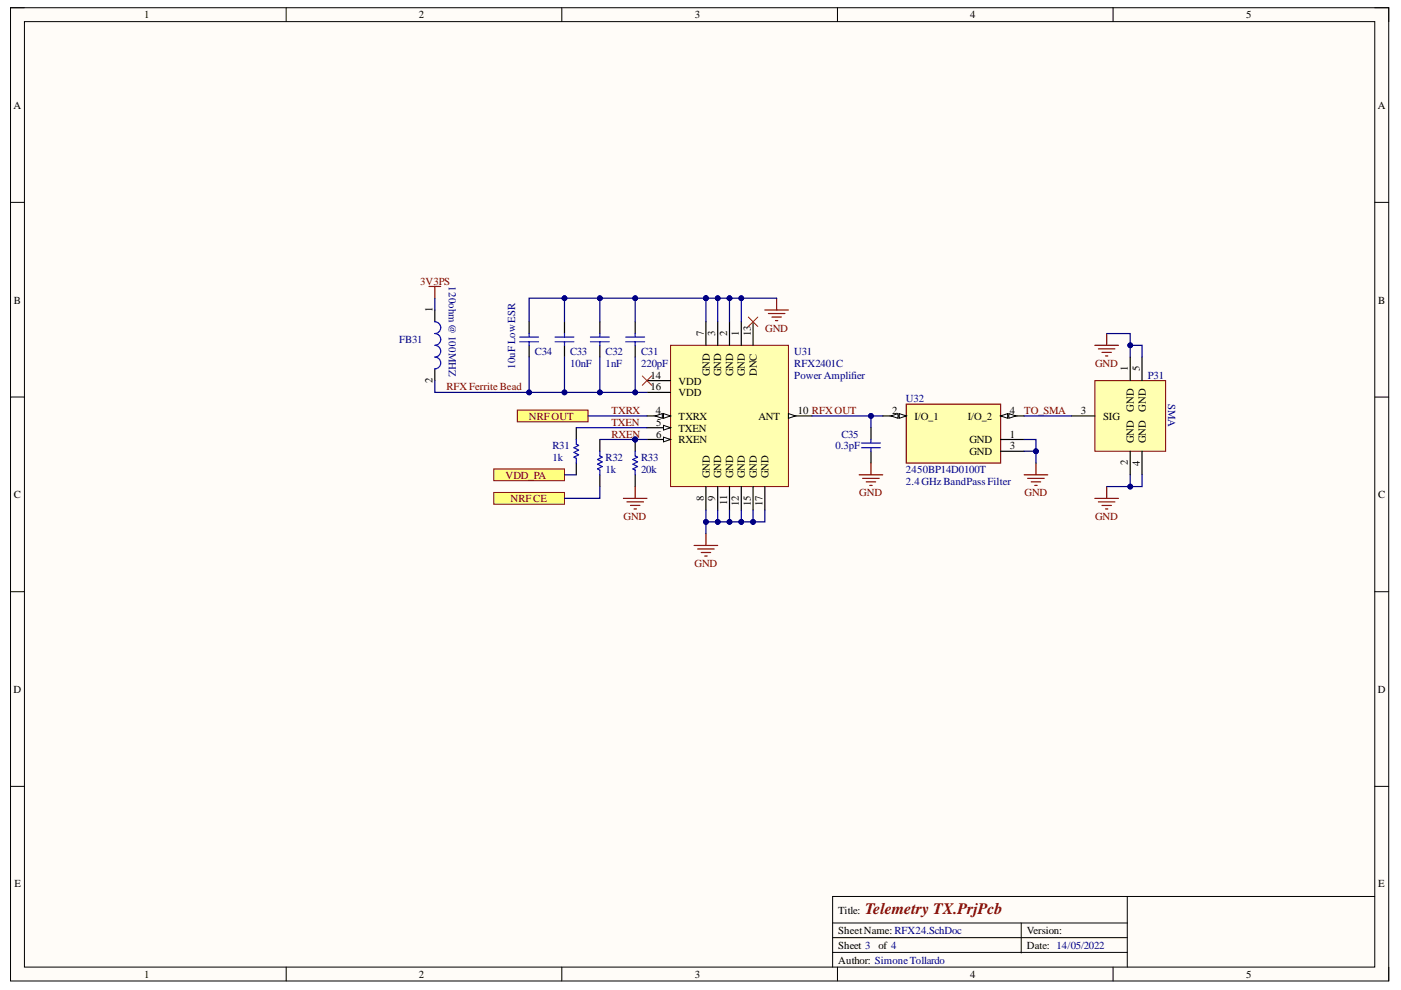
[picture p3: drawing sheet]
<svg xmlns="http://www.w3.org/2000/svg" width="297mm" height="210mm" viewBox="0 0 297 210" stroke-linecap="round" stroke-linejoin="round" font-family="sans-serif">
<defs><g id="words">
<text font-size="3.4" fill="#800000" x="183.5" y="193.9">Telemetry TX.PrjPcb</text>
<g font-size="2.3">
<text x="30.5" y="3.9">1</text>
<text x="88.8" y="3.9">2</text>
<text x="147.3" y="3.9">3</text>
<text x="205.7" y="3.9">4</text>
<text x="264.2" y="3.9">5</text>
<text x="2.9" y="23.1">A</text>
<text x="292.1" y="23.1">A</text>
<text x="3" y="64.4">B</text>
<text x="292.2" y="64.4">B</text>
<text x="91.7" y="66.2" transform="rotate(-90 91.7 66.2)">1</text>
<text x="149.2" y="71.2" transform="rotate(-90 149.2 71.2)">7</text>
<text x="151.7" y="71.2" transform="rotate(-90 151.7 71.2)">3</text>
<text x="154.2" y="71.2" transform="rotate(-90 154.2 71.2)">2</text>
<text x="156.6" y="71.2" transform="rotate(-90 156.6 71.2)">1</text>
<text x="159.2" y="71.2" transform="rotate(-90 159.2 71.2)">13</text>
<text x="91.7" y="81.3" transform="rotate(-90 91.7 81.3)">2</text>
<text x="138" y="80.3">14</text>
<text x="138" y="82.7">16</text>
<text x="143.9" y="81.5">VDD</text>
<text x="143.9" y="84">VDD</text>
<text x="150.5" y="79.8" transform="rotate(-90 150.5 79.8)">GND</text>
<text x="152.9" y="79.8" transform="rotate(-90 152.9 79.8)">GND</text>
<text x="155.5" y="79.8" transform="rotate(-90 155.5 79.8)">GND</text>
<text x="157.9" y="79.8" transform="rotate(-90 157.9 79.8)">GND</text>
<text x="160.4" y="79.7" transform="rotate(-90 160.4 79.7)">DNC</text>
<text x="239.1" y="78.7" transform="rotate(-90 239.1 78.7)">1</text>
<text x="241.6" y="78.7" transform="rotate(-90 241.6 78.7)">5</text>
<text x="139.1" y="87.8">4</text>
<text x="143.9" y="89">TXRX</text>
<text x="160.8" y="89">ANT</text>
<text x="169.2" y="87.8">10 RFXOUT</text>
<text x="189.1" y="87.8">2</text>
<text x="193.9" y="89">I/O_1</text>
<text x="205.2" y="89">I/O_2</text>
<text x="214.1" y="87.8">4</text>
<text x="229.1" y="87.8">3</text>
<text x="233.9" y="89">SIG</text>
<text x="240.4" y="87.3" transform="rotate(-90 240.4 87.3)">GND</text>
<text x="242.9" y="87.3" transform="rotate(-90 242.9 87.3)">GND</text>
<text x="139.1" y="90.2">5</text>
<text x="139.1" y="92.8">6</text>
<text x="143.9" y="91.5">TXEN</text>
<text x="143.9" y="93.9">RXEN</text>
<text x="205.5" y="93.9">GND</text>
<text x="214.1" y="92.8">1</text>
<text x="214.1" y="95.2">3</text>
<text x="240.4" y="93.9" transform="rotate(-90 240.4 93.9)">GND</text>
<text x="242.9" y="93.9" transform="rotate(-90 242.9 93.9)">GND</text>
<text x="150.5" y="101.4" transform="rotate(-90 150.5 101.4)">GND</text>
<text x="152.9" y="101.4" transform="rotate(-90 152.9 101.4)">GND</text>
<text x="155.5" y="101.4" transform="rotate(-90 155.5 101.4)">GND</text>
<text x="157.9" y="101.4" transform="rotate(-90 157.9 101.4)">GND</text>
<text x="160.4" y="101.4" transform="rotate(-90 160.4 101.4)">GND</text>
<text x="162.9" y="101.4" transform="rotate(-90 162.9 101.4)">GND</text>
<text x="205.5" y="96.5">GND</text>
<text x="239.1" y="98.7" transform="rotate(-90 239.1 98.7)">2</text>
<text x="241.6" y="98.8" transform="rotate(-90 241.6 98.8)">4</text>
<text x="3" y="105.6">C</text>
<text x="149.2" y="106.2" transform="rotate(-90 149.2 106.2)">8</text>
<text x="151.7" y="106.2" transform="rotate(-90 151.7 106.2)">9</text>
<text x="154.2" y="107.1" transform="rotate(-90 154.2 107.1)">11</text>
<text x="156.6" y="107.3" transform="rotate(-90 156.6 107.3)">12</text>
<text x="159.2" y="107.3" transform="rotate(-90 159.2 107.3)">15</text>
<text x="161.6" y="107.3" transform="rotate(-90 161.6 107.3)">17</text>
<text x="292.2" y="105.6">C</text>
<text x="2.9" y="146.9">D</text>
<text x="292.1" y="146.9">D</text>
<text x="3" y="188.1">E</text>
<text x="292.2" y="188.1">E</text>
<text x="177.7" y="193.9">Title:</text>
<text x="177.7" y="198">SheetName: RFX24.SchDoc</text>
<text x="177.7" y="201.2">Sheet 3</text>
<text x="186.2" y="201.2">of 4</text>
<text x="217.7" y="201.2">Date: 14/05/2022</text>
<text x="217.7" y="198">Version:</text>
<text x="30.5" y="207.3">1</text>
<text x="88.8" y="207.3">2</text>
<text x="147.3" y="207.3">3</text>
<text x="177.7" y="204.4">Author: SimoneTollardo</text>
<text x="205.7" y="207.3">4</text>
<text x="264.2" y="207.3">5</text>
</g>
<g font-size="2.3" fill="#800000">
<text x="89.1" y="60.3">3V3PS</text>
<text x="162.2" y="70.3">GND</text>
<text x="232.2" y="77.7">GND</text>
<text x="94.6" y="82.7">RFXFerriteBead</text>
<text x="112.2" y="89">NRF OUT</text>
<text x="129.7" y="87.8">TXRX</text>
<text x="217.1" y="87.8">TO_SMA</text>
<text x="129.7" y="90.2">TXEN</text>
<text x="129.7" y="92.8">RXEN</text>
<text x="107.2" y="101.5">VDD_PA</text>
<text x="108.3" y="106.4">NRF CE</text>
<text x="182.2" y="105.2">GND</text>
<text x="217.2" y="105.2">GND</text>
<text x="132.2" y="110.2">GND</text>
<text x="232.2" y="110.2">GND</text>
<text x="147.3" y="120.2">GND</text>
</g>
<g font-size="2.3" fill="#000080">
<text x="95.2" y="60.7" transform="rotate(90 95.2 60.7)">120ohm@ 100MHZ</text>
<text x="84.7" y="72.7">FB31</text>
<text x="113.4" y="75.3">C34</text>
<text x="120.9" y="75.3">C33</text>
<text x="120.9" y="77.7">10nF</text>
<text x="128.4" y="75.3">C32</text>
<text x="128.4" y="77.7">1nF</text>
<text x="135.9" y="75.3">C31</text>
<text x="135.9" y="77.7">220pF</text>
<text x="168.4" y="75.3">U31</text>
<text x="168.4" y="77.7">RFX2401C</text>
<text x="109.2" y="78.2" transform="rotate(-90 109.2 78.2)">10uF LowESR</text>
<text x="168.4" y="80.3">Power Amplifier</text>
<text x="243.3" y="80.3">P31</text>
<text x="192.1" y="85.2">U32</text>
<text x="247.7" y="85.7" transform="rotate(90 247.7 85.7)">SMA</text>
<text x="117.1" y="95.2">R31</text>
<text x="177.1" y="95.2">0.3pF</text>
<text x="178.4" y="92.8">C35</text>
<text x="117.1" y="97.7">1k</text>
<text x="128.4" y="97.7">R32</text>
<text x="128.4" y="100.2">1k</text>
<text x="135.9" y="97.7">R33</text>
<text x="135.9" y="100.2">20k</text>
<text x="192.1" y="100.2">2450BP14D0100T</text>
<text x="192.1" y="102.7">2.4GHzBandPassFilter</text>
</g>
</g></defs>
<path d="M2.2 1.6h292.2v206.4h-292.2z" fill-rule="evenodd" fill="#fffcf8"/>
<path d="M2.2 1.6h292.2v206.4h-292.2z" fill="none" stroke="#000" stroke-width=".21"/>
<path d="M5.2 4.6h286.3v200.4h-286.3z" fill-rule="evenodd" fill="#fffcf8"/>
<g fill="none" stroke="#000" stroke-width=".21">
<path d="M2.2 1.6h3M5.2 4.6h286.3v200.4h-286.3zM60.7 1.6v3M119.1 1.6v3M177.6 1.6v3M236 1.6v3M291.5 1.6h2.9v3M2.2 42.9h3M291.5 42.9h2.9M2.2 84.2h3M291.5 84.2h2.9M2.2 125.5h3"/>
<path d="M291.5 125.5h2.9M2.2 166.7h3M291.5 166.7h2.9M176.5 195.7h62.5M176.5 198.8h62.5M216.5 195.7v6.4M239 190.1v14.9M291.5 190.1h-115v14.9M60.7 205v3M119.1 205v3M176.5 201.9h62.5M177.6 205v3"/>
<path d="M236 205v3M294.4 205v3"/>
</g>
<path d="M142.2 73.2h25v30h-25z" fill-rule="evenodd" fill="#ffffb0"/>
<path d="M142.2 73.2h25v30h-25z" fill="none" stroke="#800000" stroke-width=".21"/>
<path d="M152.2 68.2v5M154.7 68.2v5M157.2 68.2v5M137.2 88.2h5" fill="none" stroke="#000" stroke-width=".25"/>
<path d="M140.7 87.7l1.5 .5-1.5 .5z" fill="#f8fcff"/>
<path d="M140.7 87.7l1.5 .5-1.5 .5z" fill="none" stroke="#000" stroke-width=".21"/>
<path d="M138.9 88.2l1.5-.5v1z" fill="#f8fcff"/>
<path d="M138.9 88.2l1.5-.5v1z" fill="none" stroke="#000" stroke-width=".21"/>
<path d="M137.2 90.7h5" fill="none" stroke="#000" stroke-width=".25"/>
<path d="M140.7 90.2l1.5 .5-1.5 .5z" fill="#f8fcff"/>
<path d="M140.7 90.2l1.5 .5-1.5 .5z" fill="none" stroke="#000" stroke-width=".21"/>
<path d="M137.2 93.2h5" fill="none" stroke="#000" stroke-width=".25"/>
<path d="M140.7 92.7l1.5 .5-1.5 .5z" fill="#f8fcff"/>
<path d="M140.7 92.7l1.5 .5-1.5 .5z" fill="none" stroke="#000" stroke-width=".21"/>
<path d="M149.7 68.2v5M167.2 88.2h5M149.7 103.2v5M152.2 103.2v5" fill="none" stroke="#000" stroke-width=".25"/>
<path d="M167.2 87.7l1.5 .5-1.5 .5z" fill="#f8fcff"/>
<path d="M167.2 87.7l1.5 .5-1.5 .5z" fill="none" stroke="#000" stroke-width=".21"/>
<path d="M159.7 68.2v5M137.2 80.7h5M137.2 83.2h5M154.7 103.2v5M157.2 103.2v5M159.7 103.2v5M162.2 103.2v5" fill="none" stroke="#000" stroke-width=".25"/>
<path d="M162.2 65.7h5M162.9 66.5h3.5M163.7 67.2h2M164.4 68h.5M164.7 63.2v2.5M147.2 115.6h5M147.9 116.4h3.5M148.7 117.1h2M149.4 117.9h.5M149.7 113.1v2.5" fill="none" stroke="#800000" stroke-width=".25"/>
<path d="M158.7 67.2l2 2M160.7 67.2l-2 2" fill="none" stroke="#f00" stroke-width=".21"/>
<path d="M109.7 86.9h15v2.5h-15z" fill-rule="evenodd" fill="#ffff80"/>
<path d="M109.7 86.9h15v2.5h-15z" fill="none" stroke="#800000" stroke-width=".21"/>
<path d="M122.2 90.7v2.5M122.2 98.2v2.5M127.2 93.2v2.5M127.2 100.7v2.5" fill="none" stroke="#000" stroke-width=".25"/>
<path d="M122.2 93.2v1l.5 .2-1 .5 1 .5-1 .5 1 .5-1 .5 .5 .3v1M127.2 95.7v1l.5 .2-1 .5 1 .5-1 .5 1 .5-1 .5 .5 .3v1" fill="none" stroke="#00f" stroke-width=".25"/>
<circle cx="134.7" cy="93.2" r=".5" fill="#000080"/>
<circle cx="134.7" cy="93.2" r=".5" fill="none" stroke="#000080" stroke-width=".21"/>
<path d="M134.7 93.2v2.5M134.7 100.7v2.5" fill="none" stroke="#000" stroke-width=".25"/>
<circle cx="134.7" cy="93.2" r=".5" fill="#000080"/>
<circle cx="134.7" cy="93.2" r=".5" fill="none" stroke="#000080" stroke-width=".21"/>
<path d="M134.7 95.7v1l.5 .2-1 .5 1 .5-1 .5 1 .5-1 .5 .5 .3v1" fill="none" stroke="#00f" stroke-width=".25"/>
<path d="M132.2 105.7h5M132.9 106.4h3.5M133.7 107.2h2M134.4 107.9h.5M134.7 103.2v2.5" fill="none" stroke="#800000" stroke-width=".25"/>
<path d="M104.7 104.4h15v2.5h-15z" fill-rule="evenodd" fill="#ffff80"/>
<path d="M104.7 104.4h15v2.5h-15z" fill="none" stroke="#800000" stroke-width=".21"/>
<path d="M104.7 99.4h15v2.5h-15z" fill-rule="evenodd" fill="#ffff80"/>
<path d="M104.7 99.4h15v2.5h-15z" fill="none" stroke="#800000" stroke-width=".21"/>
<path d="M92.2 65.7v2.5M92.2 78.2v2.5M112.2 68.2v2.5M112.2 73.2v2.5M119.7 68.2v2.5M119.7 73.2v2.5M127.2 68.2v2.5M127.2 73.2v2.5M134.7 68.2v2.5M134.7 73.2v2.5M184.7 90.7v2.5M184.7 95.7v2.5" fill="none" stroke="#000" stroke-width=".25"/>
<g fill="none" stroke="#00f" stroke-width=".25">
<path d="M92.2 68.2a1.25 1.25 0 0 1 1.2 1.3 1.25 1.25 0 0 1-1.2 1.2 1.25 1.25 0 0 1 1.2 1.3 1.25 1.25 0 0 1-1.2 1.2 1.25 1.25 0 0 1 1.2 1.3 1.25 1.25 0 0 1-1.2 1.2 1.25 1.25 0 0 1 1.2 1.3 1.25 1.25 0 0 1-1.2 1.2M110.2 72.5h4M110.2 71.5h4M112.2 70.7v.8M112.2 72.5v.7M117.7 72.5h4M117.7 71.5h4M119.7 70.7v.8M119.7 72.5v.7M125.2 72.5h4M125.2 71.5h4M127.2 70.7v.8"/>
<path d="M127.2 72.5v.7M132.7 72.5h4M132.7 71.5h4M134.7 70.7v.8M134.7 72.5v.7M182.7 94.9h4M182.7 93.9h4M184.7 93.2v.7M184.7 94.9v.8"/>
</g>
<path d="M90.9 60.7h2.5M92.2 60.7v2.5M184.7 98.2v2.5M182.2 100.7h5M182.9 101.4h3.5M183.7 102.2h2M184.4 102.9h.5" fill="none" stroke="#800000" stroke-width=".25"/>
<path d="M136.2 79.7l2 2M138.2 79.7l-2 2" fill="none" stroke="#f00" stroke-width=".21"/>
<path d="M192.2 85.7h20v12.5h-20z" fill-rule="evenodd" fill="#ffffb0"/>
<path d="M192.2 85.7h20v12.5h-20z" fill="none" stroke="#800000" stroke-width=".25"/>
<path d="M187.2 88.2h5" fill="none" stroke="#000" stroke-width=".25"/>
<path d="M190.7 87.7l1.5 .5-1.5 .5z" fill="#f8fcff"/>
<path d="M190.7 87.7l1.5 .5-1.5 .5z" fill="none" stroke="#000" stroke-width=".21"/>
<path d="M188.9 88.2l1.5-.5v1z" fill="#f8fcff"/>
<path d="M188.9 88.2l1.5-.5v1z" fill="none" stroke="#000" stroke-width=".21"/>
<path d="M212.2 88.2h4.9" fill="none" stroke="#000" stroke-width=".25"/>
<path d="M212.2 88.2l1.4-.5v1z" fill="#f8fcff"/>
<path d="M212.2 88.2l1.4-.5v1z" fill="none" stroke="#000" stroke-width=".21"/>
<path d="M213.9 87.7l1.5 .5-1.5 .5z" fill="#f8fcff"/>
<path d="M213.9 87.7l1.5 .5-1.5 .5z" fill="none" stroke="#000" stroke-width=".21"/>
<path d="M212.2 93.2h4.9M212.2 95.7h4.9" fill="none" stroke="#000" stroke-width=".25"/>
<path d="M219.6 98.2v2.5M217.1 100.7h5M217.9 101.4h3.5M218.6 102.2h2M219.4 102.9h.5" fill="none" stroke="#800000" stroke-width=".25"/>
<path d="M232.1 80.7h15v15h-15z" fill-rule="evenodd" fill="#ffffb0"/>
<path d="M232.1 80.7h15v15h-15z" fill="none" stroke="#800000" stroke-width=".21"/>
<path d="M239.6 75.7v5M242.1 75.7v5M227.1 88.2h5M239.6 95.7v5M242.1 95.7v5" fill="none" stroke="#000" stroke-width=".25"/>
<path d="M232.1 73.2h5M232.9 74h3.5M233.6 74.7h2M234.4 75.5h.5M234.6 70.7v2.5M232.1 105.7h5M232.9 106.4h3.5M233.6 107.2h2M234.4 107.9h.5M234.6 103.2v2.5" fill="none" stroke="#800000" stroke-width=".25"/>
<path d="M149.7 108.2v4.9" fill="none" stroke="#000080" stroke-width=".25"/>
<circle cx="149.7" cy="110.7" r=".5" fill="#000080"/>
<circle cx="149.7" cy="110.7" r=".5" fill="none" stroke="#000080" stroke-width=".21"/>
<path d="M152.2 108.2v2.5h-2.5" fill="none" stroke="#000080" stroke-width=".25"/>
<circle cx="149.7" cy="110.7" r=".5" fill="#000080"/>
<circle cx="149.7" cy="110.7" r=".5" fill="none" stroke="#000080" stroke-width=".21"/>
<circle cx="152.2" cy="110.7" r=".5" fill="#000080"/>
<circle cx="152.2" cy="110.7" r=".5" fill="none" stroke="#000080" stroke-width=".21"/>
<path d="M154.7 108.2v2.5h-2.5" fill="none" stroke="#000080" stroke-width=".25"/>
<circle cx="152.2" cy="110.7" r=".5" fill="#000080"/>
<circle cx="152.2" cy="110.7" r=".5" fill="none" stroke="#000080" stroke-width=".21"/>
<circle cx="154.7" cy="110.7" r=".5" fill="#000080"/>
<circle cx="154.7" cy="110.7" r=".5" fill="none" stroke="#000080" stroke-width=".21"/>
<path d="M157.2 108.2v2.5h-2.5" fill="none" stroke="#000080" stroke-width=".25"/>
<circle cx="154.7" cy="110.7" r=".5" fill="#000080"/>
<circle cx="154.7" cy="110.7" r=".5" fill="none" stroke="#000080" stroke-width=".21"/>
<circle cx="157.2" cy="110.7" r=".5" fill="#000080"/>
<circle cx="157.2" cy="110.7" r=".5" fill="none" stroke="#000080" stroke-width=".21"/>
<path d="M159.7 108.2v2.5h-2.5" fill="none" stroke="#000080" stroke-width=".25"/>
<circle cx="157.2" cy="110.7" r=".5" fill="#000080"/>
<circle cx="157.2" cy="110.7" r=".5" fill="none" stroke="#000080" stroke-width=".21"/>
<circle cx="159.7" cy="110.7" r=".5" fill="#000080"/>
<circle cx="159.7" cy="110.7" r=".5" fill="none" stroke="#000080" stroke-width=".21"/>
<path d="M162.2 108.2v2.5h-2.5" fill="none" stroke="#000080" stroke-width=".25"/>
<circle cx="159.7" cy="110.7" r=".5" fill="#000080"/>
<circle cx="159.7" cy="110.7" r=".5" fill="none" stroke="#000080" stroke-width=".21"/>
<path d="M122.2 90.7h15M124.7 88.2h12.5M134.7 93.2h2.5" fill="none" stroke="#000080" stroke-width=".25"/>
<circle cx="134.7" cy="93.2" r=".5" fill="#000080"/>
<circle cx="134.7" cy="93.2" r=".5" fill="none" stroke="#000080" stroke-width=".21"/>
<path d="M149.7 63.2v5M119.7 100.7h2.5M127.2 103.2v2.5h-7.5" fill="none" stroke="#000080" stroke-width=".25"/>
<circle cx="149.7" cy="63.2" r=".5" fill="#000080"/>
<circle cx="149.7" cy="63.2" r=".5" fill="none" stroke="#000080" stroke-width=".21"/>
<path d="M152.2 63.2v5" fill="none" stroke="#000080" stroke-width=".25"/>
<circle cx="152.2" cy="63.2" r=".5" fill="#000080"/>
<circle cx="152.2" cy="63.2" r=".5" fill="none" stroke="#000080" stroke-width=".21"/>
<path d="M154.7 63.2v5" fill="none" stroke="#000080" stroke-width=".25"/>
<circle cx="154.7" cy="63.2" r=".5" fill="#000080"/>
<circle cx="154.7" cy="63.2" r=".5" fill="none" stroke="#000080" stroke-width=".21"/>
<path d="M157.2 63.2v5" fill="none" stroke="#000080" stroke-width=".25"/>
<circle cx="157.2" cy="63.2" r=".5" fill="#000080"/>
<circle cx="157.2" cy="63.2" r=".5" fill="none" stroke="#000080" stroke-width=".21"/>
<path d="M119.7 63.2v5" fill="none" stroke="#000080" stroke-width=".25"/>
<circle cx="119.7" cy="63.2" r=".5" fill="#000080"/>
<circle cx="119.7" cy="63.2" r=".5" fill="none" stroke="#000080" stroke-width=".21"/>
<path d="M149.7 63.2h15" fill="none" stroke="#000080" stroke-width=".25"/>
<circle cx="149.7" cy="63.2" r=".5" fill="#000080"/>
<circle cx="149.7" cy="63.2" r=".5" fill="none" stroke="#000080" stroke-width=".21"/>
<circle cx="152.2" cy="63.2" r=".5" fill="#000080"/>
<circle cx="152.2" cy="63.2" r=".5" fill="none" stroke="#000080" stroke-width=".21"/>
<circle cx="154.7" cy="63.2" r=".5" fill="#000080"/>
<circle cx="154.7" cy="63.2" r=".5" fill="none" stroke="#000080" stroke-width=".21"/>
<circle cx="157.2" cy="63.2" r=".5" fill="#000080"/>
<circle cx="157.2" cy="63.2" r=".5" fill="none" stroke="#000080" stroke-width=".21"/>
<path d="M134.7 63.2v5" fill="none" stroke="#000080" stroke-width=".25"/>
<circle cx="134.7" cy="63.2" r=".5" fill="#000080"/>
<circle cx="134.7" cy="63.2" r=".5" fill="none" stroke="#000080" stroke-width=".21"/>
<path d="M149.7 63.2h-37.5v5" fill="none" stroke="#000080" stroke-width=".25"/>
<circle cx="119.7" cy="63.2" r=".5" fill="#000080"/>
<circle cx="119.7" cy="63.2" r=".5" fill="none" stroke="#000080" stroke-width=".21"/>
<circle cx="127.2" cy="63.2" r=".5" fill="#000080"/>
<circle cx="127.2" cy="63.2" r=".5" fill="none" stroke="#000080" stroke-width=".21"/>
<circle cx="134.7" cy="63.2" r=".5" fill="#000080"/>
<circle cx="134.7" cy="63.2" r=".5" fill="none" stroke="#000080" stroke-width=".21"/>
<circle cx="149.7" cy="63.2" r=".5" fill="#000080"/>
<circle cx="149.7" cy="63.2" r=".5" fill="none" stroke="#000080" stroke-width=".21"/>
<path d="M127.2 63.2v5" fill="none" stroke="#000080" stroke-width=".25"/>
<circle cx="127.2" cy="63.2" r=".5" fill="#000080"/>
<circle cx="127.2" cy="63.2" r=".5" fill="none" stroke="#000080" stroke-width=".21"/>
<path d="M134.7 75.7v7.5h2.5M217.1 88.2h10" fill="none" stroke="#000080" stroke-width=".25"/>
<circle cx="134.7" cy="83.2" r=".5" fill="#000080"/>
<circle cx="134.7" cy="83.2" r=".5" fill="none" stroke="#000080" stroke-width=".21"/>
<path d="M127.2 75.7v7.5h7.5" fill="none" stroke="#000080" stroke-width=".25"/>
<circle cx="127.2" cy="83.2" r=".5" fill="#000080"/>
<circle cx="127.2" cy="83.2" r=".5" fill="none" stroke="#000080" stroke-width=".21"/>
<circle cx="134.7" cy="83.2" r=".5" fill="#000080"/>
<circle cx="134.7" cy="83.2" r=".5" fill="none" stroke="#000080" stroke-width=".21"/>
<path d="M119.7 75.7v7.5h7.5" fill="none" stroke="#000080" stroke-width=".25"/>
<circle cx="127.2" cy="83.2" r=".5" fill="#000080"/>
<circle cx="127.2" cy="83.2" r=".5" fill="none" stroke="#000080" stroke-width=".21"/>
<circle cx="119.7" cy="83.2" r=".5" fill="#000080"/>
<circle cx="119.7" cy="83.2" r=".5" fill="none" stroke="#000080" stroke-width=".21"/>
<path d="M112.2 75.7v7.5h7.5" fill="none" stroke="#000080" stroke-width=".25"/>
<circle cx="119.7" cy="83.2" r=".5" fill="#000080"/>
<circle cx="119.7" cy="83.2" r=".5" fill="none" stroke="#000080" stroke-width=".21"/>
<circle cx="112.2" cy="83.2" r=".5" fill="#000080"/>
<circle cx="112.2" cy="83.2" r=".5" fill="none" stroke="#000080" stroke-width=".21"/>
<path d="M92.2 63.2v2.5M92.2 80.7v2.5h20" fill="none" stroke="#000080" stroke-width=".25"/>
<circle cx="112.2" cy="83.2" r=".5" fill="#000080"/>
<circle cx="112.2" cy="83.2" r=".5" fill="none" stroke="#000080" stroke-width=".21"/>
<path d="M127.2 93.2h7.5" fill="none" stroke="#000080" stroke-width=".25"/>
<circle cx="134.7" cy="93.2" r=".5" fill="#000080"/>
<circle cx="134.7" cy="93.2" r=".5" fill="none" stroke="#000080" stroke-width=".21"/>
<path d="M217.1 95.7h2.5" fill="none" stroke="#000080" stroke-width=".25"/>
<circle cx="219.6" cy="95.7" r=".5" fill="#000080"/>
<circle cx="219.6" cy="95.7" r=".5" fill="none" stroke="#000080" stroke-width=".21"/>
<path d="M217.1 93.2h2.5v5" fill="none" stroke="#000080" stroke-width=".25"/>
<circle cx="219.6" cy="95.7" r=".5" fill="#000080"/>
<circle cx="219.6" cy="95.7" r=".5" fill="none" stroke="#000080" stroke-width=".21"/>
<path d="M172.2 88.2h15" fill="none" stroke="#000080" stroke-width=".25"/>
<circle cx="184.7" cy="88.2" r=".5" fill="#000080"/>
<circle cx="184.7" cy="88.2" r=".5" fill="none" stroke="#000080" stroke-width=".21"/>
<path d="M184.7 88.2v2.5" fill="none" stroke="#000080" stroke-width=".25"/>
<circle cx="184.7" cy="88.2" r=".5" fill="#000080"/>
<circle cx="184.7" cy="88.2" r=".5" fill="none" stroke="#000080" stroke-width=".21"/>
<path d="M242.1 100.7v2.5h-7.5" fill="none" stroke="#000080" stroke-width=".25"/>
<circle cx="239.6" cy="103.2" r=".5" fill="#000080"/>
<circle cx="239.6" cy="103.2" r=".5" fill="none" stroke="#000080" stroke-width=".21"/>
<path d="M239.6 100.7v2.5" fill="none" stroke="#000080" stroke-width=".25"/>
<circle cx="239.6" cy="103.2" r=".5" fill="#000080"/>
<circle cx="239.6" cy="103.2" r=".5" fill="none" stroke="#000080" stroke-width=".21"/>
<path d="M239.6 75.7v-2.5h2.5v2.5" fill="none" stroke="#000080" stroke-width=".25"/>
<circle cx="239.6" cy="73.2" r=".5" fill="#000080"/>
<circle cx="239.6" cy="73.2" r=".5" fill="none" stroke="#000080" stroke-width=".21"/>
<path d="M234.6 70.7h5v2.5" fill="none" stroke="#000080" stroke-width=".25"/>
<circle cx="239.6" cy="73.2" r=".5" fill="#000080"/>
<circle cx="239.6" cy="73.2" r=".5" fill="none" stroke="#000080" stroke-width=".21"/>
<use href="#words"/>
</svg>
